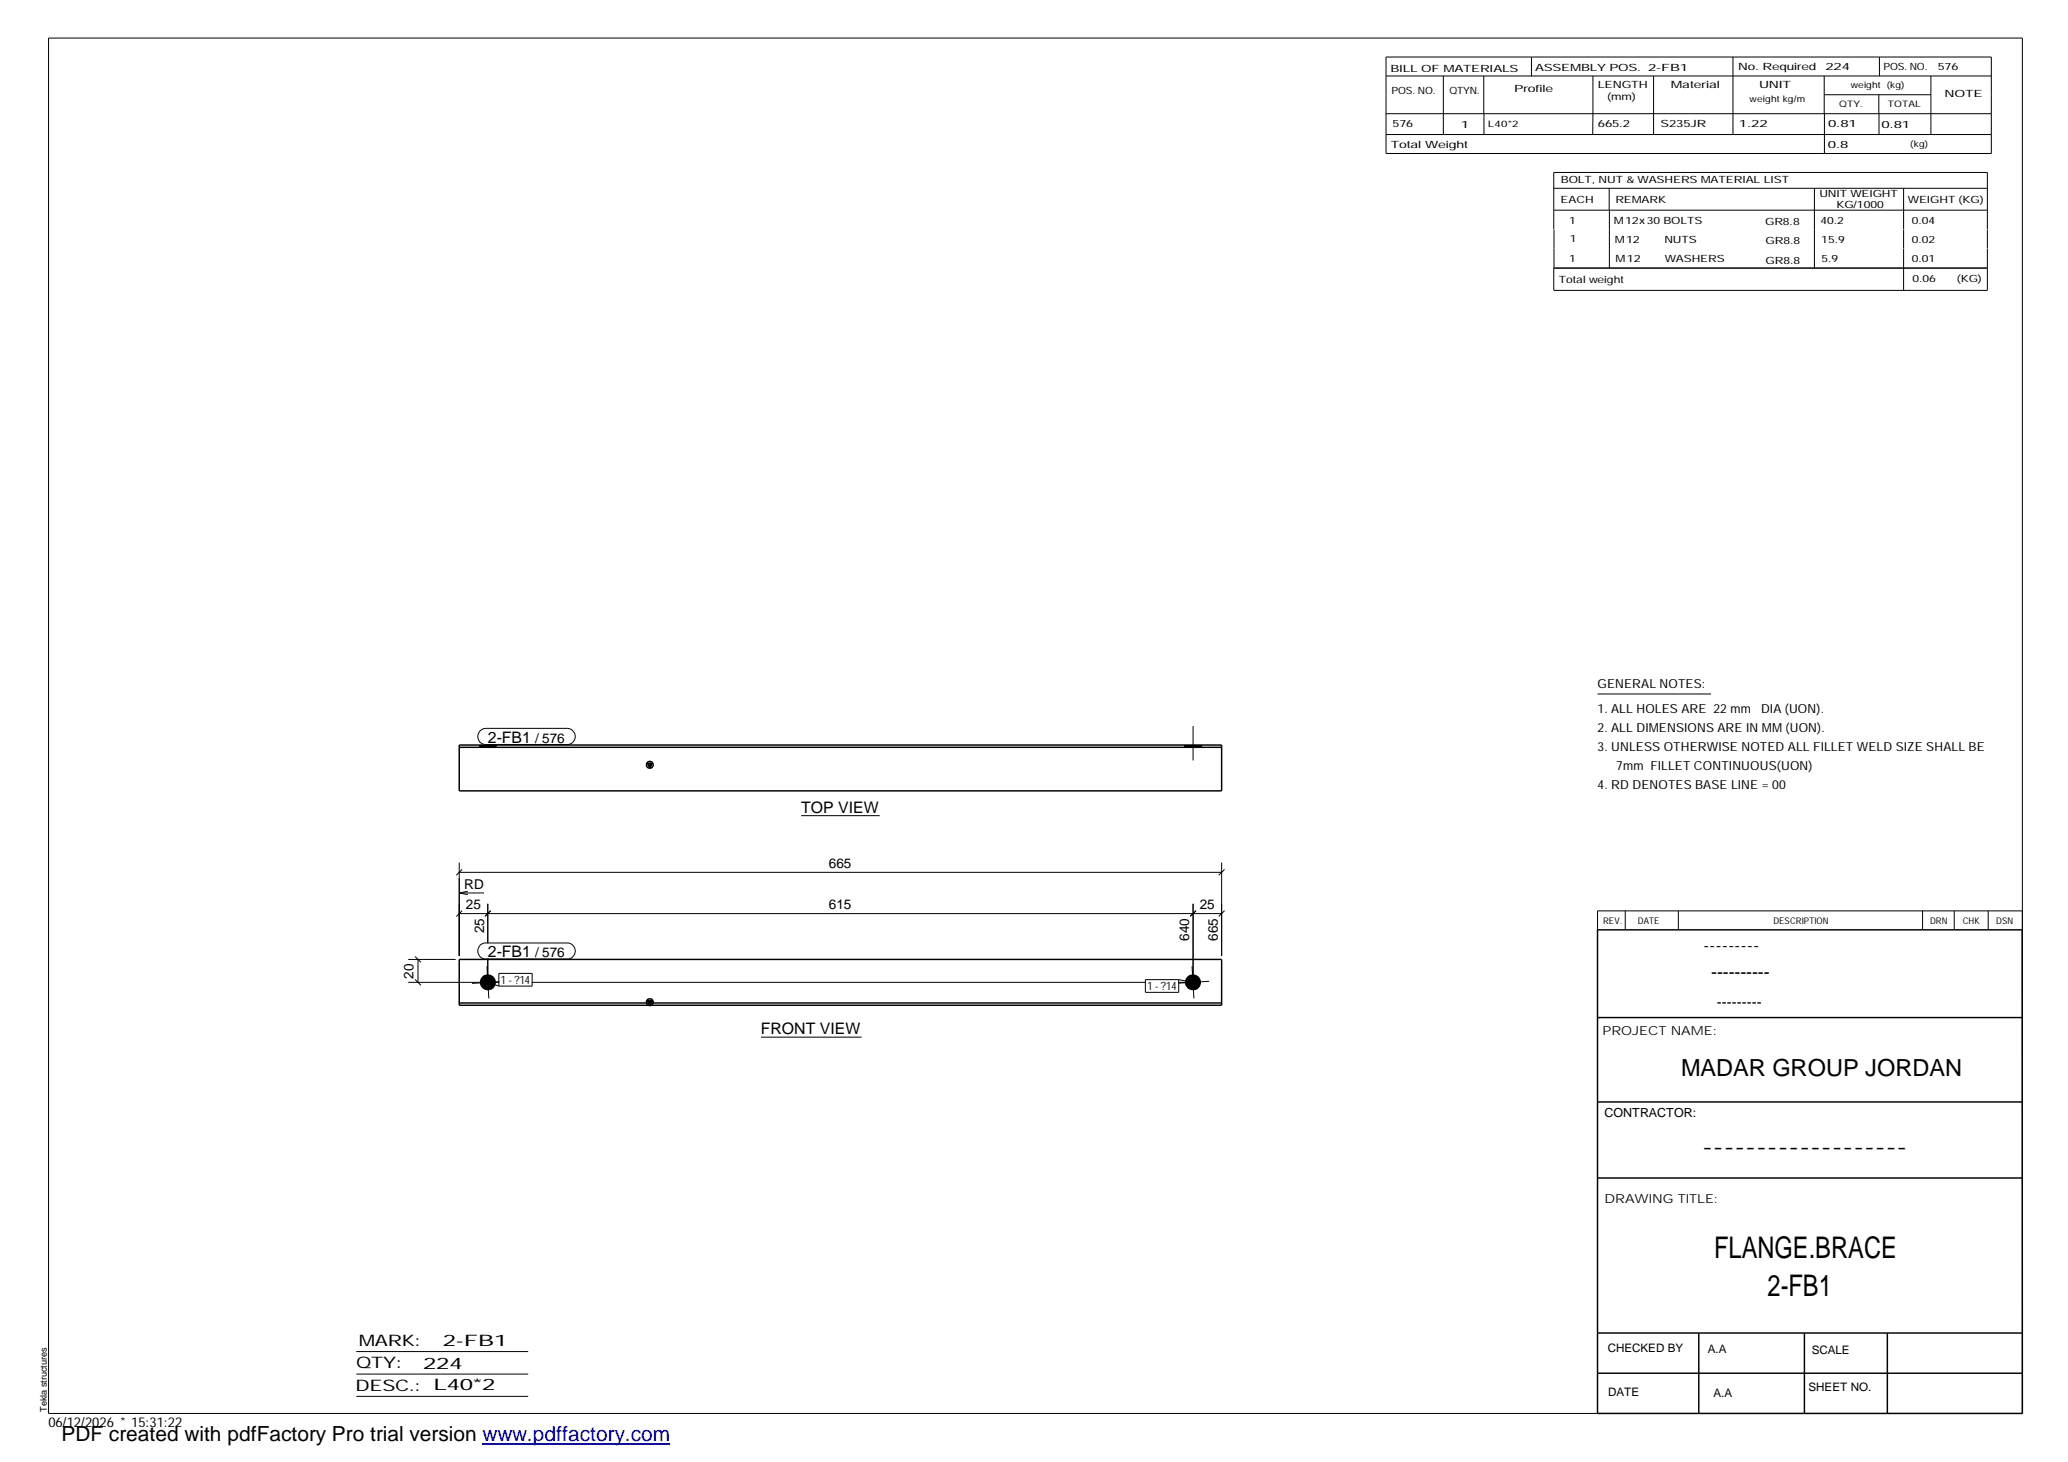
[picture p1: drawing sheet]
<svg xmlns="http://www.w3.org/2000/svg" width="420mm" height="297mm" viewBox="0 0 420 297" stroke-linecap="round" stroke-linejoin="round" font-family="sans-serif">
<defs><g id="words">
<g font-size="6.1">
<text x="348.3" y="255.5">FLANGE.BRACE</text>
<text x="359.1" y="263.3">2-FB1</text>
</g>
<text font-size="4.8" x="341.5" y="218.6">MADAR GROUP JORDAN</text>
<text font-size="4.2" x="12.5" y="292.7">PDF created with pdfFactory Pro trial version www.pdffactory.com</text>
<g font-size="3.6">
<text x="346.1" y="193.2">---------</text>
<text x="347.7" y="198.6">----------</text>
<text x="345.8" y="234.2">-------------------</text>
</g>
<g font-size="3.2">
<text x="99.1" y="150.9">2-FB1</text>
<text x="162.8" y="165.2">TOP VIEW</text>
<text x="99.1" y="194.4">2-FB1</text>
<text x="154.6" y="210.2">FRONT VIEW</text>
<text x="72.9" y="273.5">MARK:</text>
<text x="90" y="273.5">2-FB1</text>
<text x="72.4" y="278">QTY:</text>
<text x="86" y="278.1">224</text>
<text x="72.2" y="282.6">DESC.:</text>
<text x="88.1" y="282.4">L40*2</text>
</g>
<text font-size="3" x="348.8" y="204.5">---------</text>
<g font-size="2.8">
<text x="108.8" y="150.9">/ 576</text>
<text x="168.4" y="176.3">665</text>
<text x="94.3" y="180.6">RD</text>
<text x="94.7" y="184.7">25</text>
<text x="168.4" y="184.7">615</text>
<text x="243.8" y="184.7">25</text>
<text x="98.3" y="189.6" transform="rotate(-90 98.3 189.6)">25</text>
<text x="241.6" y="191.2" transform="rotate(-90 241.6 191.2)">640</text>
<text x="247.4" y="191.2" transform="rotate(-90 247.4 191.2)">665</text>
<text x="108.8" y="194.4">/ 576</text>
<text x="84" y="198.8" transform="rotate(-90 84 198.8)">20</text>
<text x="9.8" y="290">06/12/2026 * 15:31:22</text>
</g>
<g font-size="2.5">
<text x="324.6" y="139.9">GENERAL NOTES:</text>
<text x="324.6" y="148.7">2. ALL DIMENSIONS ARE IN MM (UON).</text>
<text x="324.6" y="144.9">1. ALL HOLES ARE 22 mm</text>
<text x="357.8" y="144.9">DIA (UON).</text>
<text x="324.6" y="152.5">3. UNLESS OTHERWISE NOTED ALL FILLET WELD SIZE SHALL BE</text>
<text x="324.6" y="160.2">4. RD DENOTES BASE LINE = 00</text>
<text x="328.4" y="156.4">7mm FILLET CONTINUOUS(UON)</text>
<text x="325.6" y="210.3">PROJECT NAME:</text>
<text x="326" y="226.9">CONTRACTOR:</text>
<text x="326" y="244.4">DRAWING TITLE:</text>
</g>
<g font-size="2.4">
<text x="326.7" y="274.7">CHECKED BY</text>
<text x="347" y="275">A.A</text>
<text x="368.1" y="275.1">SCALE</text>
<text x="326.7" y="283.6">DATE</text>
<text x="348.1" y="283.9">A.A</text>
<text x="367.5" y="282.6">SHEET NO.</text>
</g>
<g font-size="2.3">
<text x="101.8" y="199.9">1 - ?14</text>
<text x="233.1" y="201.2">1 - ?14</text>
</g>
<g font-size="2">
<text x="282.5" y="14.6">BILL OF MATERIALS</text>
<text x="311.9" y="14.4">ASSEMBLY POS.</text>
<text x="324.6" y="17.9">LENGTH</text>
<text x="334.9" y="14.4">2-FB1</text>
<text x="339.5" y="17.9">Material</text>
<text x="353.1" y="14.2">No. Required</text>
<text x="357.4" y="17.9">UNIT</text>
<text x="370.9" y="14.2">224</text>
<text x="382.7" y="14.2">POS. NO.</text>
<text x="393.7" y="14.3">576</text>
<text x="282.7" y="19.1">POS. NO.</text>
<text x="294.5" y="19">QTYN.</text>
<text x="307.6" y="18.7">Profile</text>
<text x="326.5" y="20.4">(mm)</text>
<text x="395.1" y="19.6">NOTE</text>
<text x="282.9" y="25.8">576</text>
<text x="296.8" y="26">1</text>
<text x="324.7" y="25.9">665.2</text>
<text x="337.4" y="25.9">S235JR</text>
<text x="353.3" y="25.9">1.22</text>
<text x="371.4" y="25.9">0.81</text>
<text x="382.3" y="25.9">0.81</text>
<text x="282.6" y="30.1">Total Weight</text>
<text x="371.4" y="30">0.8</text>
<text x="317.1" y="41.3">EACH</text>
<text x="317.1" y="37.2">BOLT, NUT &amp; WASHERS MATERIAL LIST</text>
<text x="328.2" y="41.3">REMARK</text>
<text x="369.7" y="40.1">UNIT WEIGHT</text>
<text x="387.6" y="41.2">WEIGHT (KG)</text>
<text x="318.8" y="45.4">1</text>
<text x="327.9" y="45.6">M12x30 BOLTS</text>
<text x="358.6" y="45.6">GR8.8</text>
<text x="369.9" y="45.5">40.2</text>
<text x="373.1" y="42.2">KG/1000</text>
<text x="388.4" y="45.5">0.04</text>
<text x="318.8" y="53.3">1</text>
<text x="318.9" y="49.2">1</text>
<text x="328.1" y="49.3">M12</text>
<text x="328.3" y="53.3">M12</text>
<text x="338.2" y="49.4">NUTS</text>
<text x="338.2" y="53.3">WASHERS</text>
<text x="358.7" y="49.6">GR8.8</text>
<text x="358.7" y="53.5">GR8.8</text>
<text x="370" y="49.3">15.9</text>
<text x="370.1" y="53.2">5.9</text>
<text x="388.4" y="49.4">0.02</text>
<text x="388.4" y="53.3">0.01</text>
<text x="316.7" y="57.5">Total weight</text>
<text x="388.6" y="57.3">0.06</text>
<text x="397.6" y="57.3">(KG)</text>
</g>
<g font-size="1.9">
<text x="325.7" y="187.8">REV.</text>
<text x="332.8" y="187.6">DATE</text>
<text x="360.3" y="187.7">DESCRIPTION</text>
<text x="392.1" y="187.6">DRN</text>
<text x="398.8" y="187.6">CHK</text>
<text x="405.6" y="187.7">DSN</text>
<text x="9.5" y="286.8" transform="rotate(-90 9.5 286.8)">Tekla structures</text>
</g>
<g font-size="1.8">
<text x="376" y="17.9">weight (kg)</text>
<text x="355.5" y="20.7">weight kg/m</text>
<text x="373.6" y="21.7">QTY.</text>
<text x="383.5" y="21.8">TOTAL</text>
<text x="302.3" y="25.9">L40*2</text>
<text x="388.1" y="29.8">(kg)</text>
</g>
</g></defs>
<g fill="#000">
<path d="M131.5 155.1h1.1l-.6 .9zM131.5 203.3h1.1l-.6 .9z"/>
<path d="M97.4 151.4h3.4v.4h-3.4z" fill-rule="evenodd"/>
<path d="M240.7 151.4h3.4v.4h-3.4z" fill-rule="evenodd"/>
<circle cx="99.1" cy="199.6" r="1.63"/>
<circle cx="242.4" cy="199.6" r="1.63"/>
</g>
<g fill="none" stroke="#000" stroke-width=".2">
<path d="M9.9 7.7h401v279.5h-401zM281.6 11.6h123v19.6h-123zM281.6 15.4h123M293.2 15.4v11.9M301.5 15.4v7.7M311.1 11.6v3.9M323.6 15.4v11.9M336 15.4v11.9M352.1 11.6v15.7M370.6 15.4v7.7M370.7 19.2h21.6M381.7 19.2v3.9"/>
<path d="M381.8 11.6v3.8M392.3 15.4v11.9M281.6 23.1h123M281.6 27.3h123M301.5 23.1v4.2M315.7 38.3h88.1M326.9 38.3v4.4M368.6 38.3v16.2M370.7 23.1v8.1M381.8 23.1v4.2M386.8 38.3v8.3M315.7 42.7h88.1"/>
<path d="M315.7 46.6v-11.6h88.1v11.6M315.7 46.6v7.9M327 42.7v11.8M386.8 46.6v3.9M386.8 50.6v8.4M403.8 46.6v3.9M403.8 50.6v8.4h-88.1M403.8 54.5h-88.1v4.5M97.4 151.4v.4M97.5 148.5l.6-.4 .6-.1h16.5a1.65 1.65 0 0 1 1.7 1.6 1.65 1.65 0 0 1-1.7 1.7h-16.5a1.65 1.65 0 0 1-1.5-1 1.65 1.65 0 0 1 .3-1.8zM99.1 151.4v.4M100.8 151.4v.4"/>
<path d="M240.7 151.4v.4M242.4 147.5v7M244.1 151.4v.4M324.6 141h23M93.3 177.2h154.9M93.3 175.2v19.1M93.9 176.6l-1.2 1.2M162.8 165.7h15.9M248.2 175.2v19M248.8 176.6l-1.2 1.2M82.9 199.6h18.5M82.9 194.9h9.7"/>
<path d="M84.3 199l1.2 1.2M84.3 194.3l1.2 1.2M84.9 194.9v4.7M93.3 185.6h154.9M93.3 181.4l1.7 .4M93.3 181.4h5M93.9 185l-1.2 1.2M95 181.1l-1.7 .3M97.5 192.1l.9-.5h16.8a1.63 1.63 0 0 1 1.7 1.6 1.63 1.63 0 0 1-1.7 1.6h-16.5a1.65 1.65 0 0 1-1.5-1 1.65 1.65 0 0 1 .3-1.7zM98.9 196.3l.4 6.5M99.1 183.6v8M99.1 194.8v4.1"/>
<path d="M99.1 199.6l2.2 .7M99.7 185l-1.2 1.2M101.3 197.8h6.8v2.5h-6.8zM101.4 199.5l-5.5 .3M108 199.6h124.8M232.7 199h6.8v2.6h-6.8zM239.4 199.6h2.3M239.5 199l2.9 .6M241.9 186.1l1.1-1.1-1.2 1.2M242.2 196.3l.4 6.5M242.4 183.6v15.3M245.7 199.4l-6.3 .4"/>
<path d="M248.8 185l-1.2 1.2M330.2 185.1v3.8M341 185.1v3.8M390.6 185.1v3.8M397 185.1v3.8M403.9 185.1v3.8M410.9 185.1h-86.3v3.8M154.6 210.7h20.4M72.4 274.6h34.9M72.4 279.2h34.9M72.4 283.7h34.9"/>
</g>
<g fill="none" stroke="#000" stroke-width=".3">
<path d="M93.3 151.4h154.9v9.3h-154.9zM93.3 151.8h154.9M131.5 155.1h1.1l-.6 .9zM93.3 194.9h154.9v9.3h-154.9zM324.6 188.9h86.2l.1 98.3h-86.3zM93.3 203.8h154.9M131.5 203.3h1.1l-.6 .9zM324.6 206.7h86.3M324.6 239.3h86.3M324.6 223.9h86.3M324.6 270.8h86.3M324.6 279h86.3"/>
<path d="M345.1 270.8v16.4M366.6 270.8v16.4M383.5 270.8v16.4"/>
<circle cx="132" cy="155.4" r=".71"/>
<circle cx="132" cy="203.6" r=".7"/>
</g>
<path d="M98 293.3h38.2" fill="none" stroke="#00f" stroke-width=".3"/>
<use href="#words"/>
</svg>
